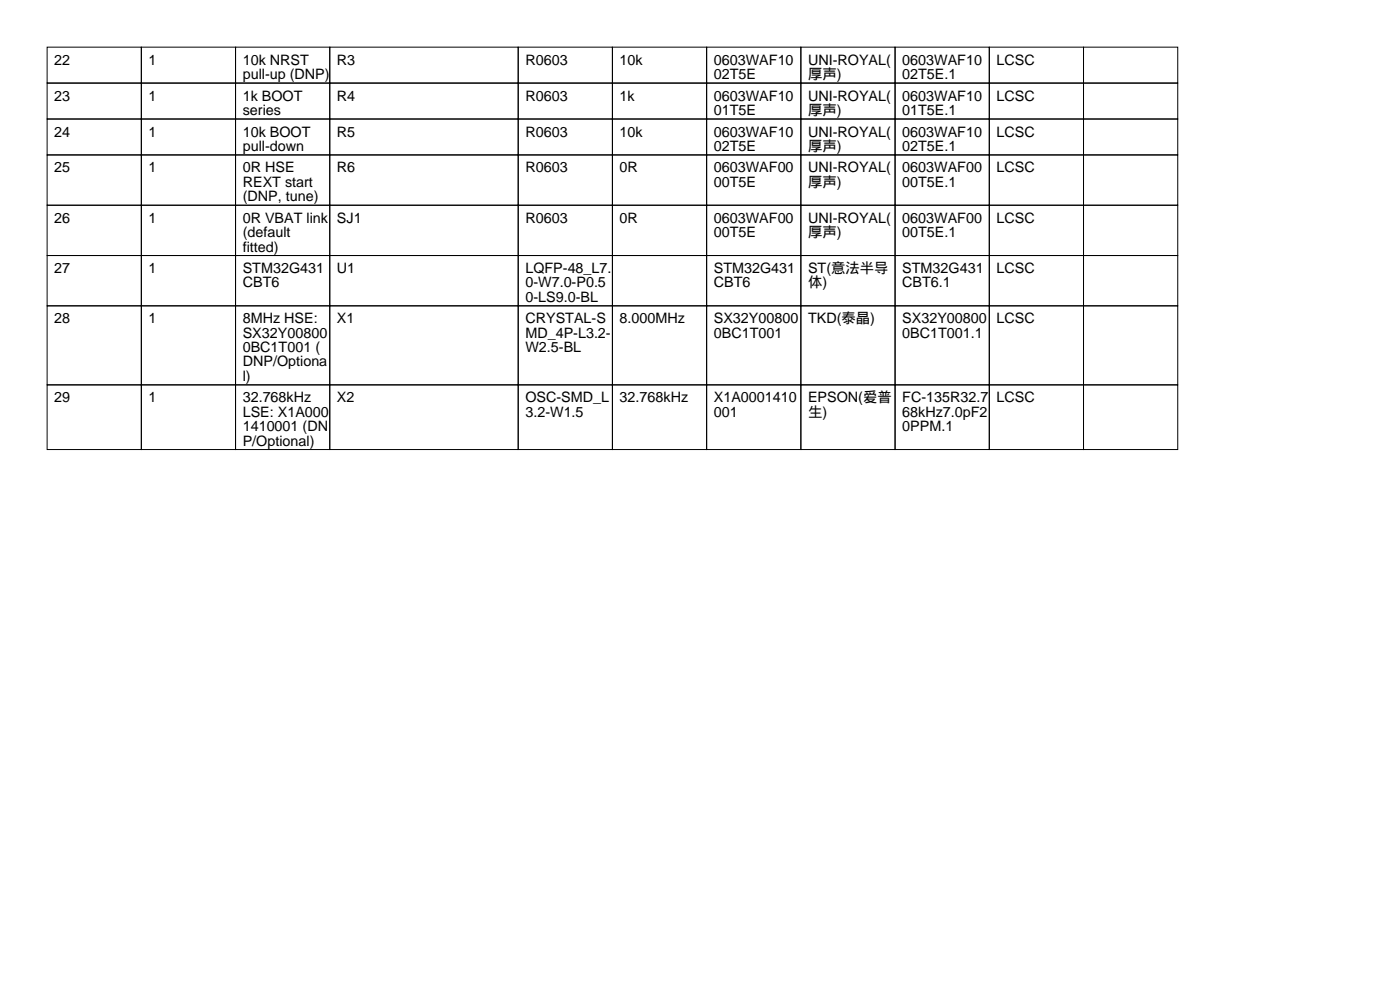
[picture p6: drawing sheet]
<svg xmlns="http://www.w3.org/2000/svg" width="297mm" height="210mm" viewBox="0 0 297 210" stroke-linecap="round" stroke-linejoin="round" font-family="sans-serif">
<defs><g id="words">
<g font-size="3">
<text x="11.5" y="13.7">22</text>
<text x="31.5" y="13.7">1</text>
<text x="51.5" y="13.7">10k NRST</text>
<text x="51.5" y="16.8">pull-up (DNP)</text>
<text x="71.5" y="13.7">R3</text>
<text x="111.5" y="13.7">R0603</text>
<text x="131.5" y="13.7">10k</text>
<text x="151.5" y="13.7">0603WAF10</text>
<text x="151.5" y="16.8">02T5E</text>
<text x="171.5" y="13.7">UNI-ROYAL(</text>
<text x="171.5" y="16.8">厚声)</text>
<text x="191.5" y="13.7">0603WAF10</text>
<text x="191.5" y="16.8">02T5E.1</text>
<text x="211.5" y="13.7">LCSC</text>
<text x="11.5" y="21.3">23</text>
<text x="31.5" y="21.3">1</text>
<text x="51.5" y="21.3">1k BOOT</text>
<text x="71.5" y="21.3">R4</text>
<text x="111.5" y="21.3">R0603</text>
<text x="131.5" y="21.3">1k</text>
<text x="151.5" y="21.3">0603WAF10</text>
<text x="171.5" y="21.3">UNI-ROYAL(</text>
<text x="191.5" y="21.3">0603WAF10</text>
<text x="211.5" y="21.3">LCSC</text>
<text x="11.5" y="29">24</text>
<text x="31.5" y="29">1</text>
<text x="51.5" y="24.4">series</text>
<text x="51.5" y="29">10k BOOT</text>
<text x="71.5" y="29">R5</text>
<text x="111.5" y="29">R0603</text>
<text x="131.5" y="29">10k</text>
<text x="151.5" y="24.4">01T5E</text>
<text x="151.5" y="29">0603WAF10</text>
<text x="171.5" y="24.4">厚声)</text>
<text x="171.5" y="29">UNI-ROYAL(</text>
<text x="191.5" y="24.4">01T5E.1</text>
<text x="191.5" y="29">0603WAF10</text>
<text x="211.5" y="29">LCSC</text>
<text x="51.5" y="32">pull-down</text>
<text x="151.5" y="32">02T5E</text>
<text x="171.5" y="32">厚声)</text>
<text x="191.5" y="32">02T5E.1</text>
<text x="11.5" y="36.6">25</text>
<text x="31.5" y="36.6">1</text>
<text x="51.5" y="36.6">0R HSE</text>
<text x="51.5" y="39.6">REXT start</text>
<text x="71.5" y="36.6">R6</text>
<text x="111.5" y="36.6">R0603</text>
<text x="131.5" y="36.6">0R</text>
<text x="151.5" y="36.6">0603WAF00</text>
<text x="151.5" y="39.6">00T5E</text>
<text x="171.5" y="36.6">UNI-ROYAL(</text>
<text x="171.5" y="39.6">厚声)</text>
<text x="191.5" y="36.6">0603WAF00</text>
<text x="191.5" y="39.6">00T5E.1</text>
<text x="211.5" y="36.6">LCSC</text>
<text x="11.5" y="47.2">26</text>
<text x="31.5" y="47.2">1</text>
<text x="51.5" y="42.7">(DNP, tune)</text>
<text x="51.5" y="47.2">0R VBAT link</text>
<text x="71.5" y="47.2">SJ1</text>
<text x="111.5" y="47.2">R0603</text>
<text x="131.5" y="47.2">0R</text>
<text x="151.5" y="47.2">0603WAF00</text>
<text x="171.5" y="47.2">UNI-ROYAL(</text>
<text x="191.5" y="47.2">0603WAF00</text>
<text x="211.5" y="47.2">LCSC</text>
<text x="51.5" y="50.3">(default</text>
<text x="51.5" y="53.3">fitted)</text>
<text x="151.5" y="50.3">00T5E</text>
<text x="171.5" y="50.3">厚声)</text>
<text x="191.5" y="50.3">00T5E.1</text>
<text x="11.5" y="57.9">27</text>
<text x="31.5" y="57.9">1</text>
<text x="51.5" y="57.9">STM32G431</text>
<text x="71.5" y="57.9">U1</text>
<text x="111.5" y="57.9">LQFP-48_L7.</text>
<text x="151.5" y="57.9">STM32G431</text>
<text x="171.5" y="57.9">ST(意法半导</text>
<text x="191.5" y="57.9">STM32G431</text>
<text x="211.5" y="57.9">LCSC</text>
<text x="51.5" y="61">CBT6</text>
<text x="111.5" y="61">0-W7.0-P0.5</text>
<text x="111.5" y="64">0-LS9.0-BL</text>
<text x="151.5" y="61">CBT6</text>
<text x="171.5" y="61">体)</text>
<text x="191.5" y="61">CBT6.1</text>
<text x="11.5" y="68.6">28</text>
<text x="31.5" y="68.6">1</text>
<text x="51.5" y="68.6">8MHz HSE:</text>
<text x="51.5" y="71.6">SX32Y00800</text>
<text x="71.5" y="68.6">X1</text>
<text x="111.5" y="68.6">CRYSTAL-S</text>
<text x="111.5" y="71.6">MD_4P-L3.2-</text>
<text x="131.5" y="68.6">8.000MHz</text>
<text x="151.5" y="68.6">SX32Y00800</text>
<text x="151.5" y="71.6">0BC1T001</text>
<text x="171.5" y="68.6">TKD(泰晶)</text>
<text x="191.5" y="68.6">SX32Y00800</text>
<text x="191.5" y="71.6">0BC1T001.1</text>
<text x="211.5" y="68.6">LCSC</text>
<text x="51.5" y="74.7">0BC1T001 (</text>
<text x="51.5" y="77.7">DNP/Optiona</text>
<text x="111.5" y="74.7">W2.5-BL</text>
<text x="51.5" y="80.8">l)</text>
<text x="11.5" y="85.3">29</text>
<text x="31.5" y="85.3">1</text>
<text x="51.5" y="85.3">32.768kHz</text>
<text x="51.5" y="88.4">LSE: X1A000</text>
<text x="71.5" y="85.3">X2</text>
<text x="111.5" y="85.3">OSC-SMD_L</text>
<text x="111.5" y="88.4">3.2-W1.5</text>
<text x="131.5" y="85.3">32.768kHz</text>
<text x="151.5" y="85.3">X1A0001410</text>
<text x="151.5" y="88.4">001</text>
<text x="171.5" y="85.3">EPSON(爱普</text>
<text x="171.5" y="88.4">生)</text>
<text x="191.5" y="85.3">FC-135R32.7</text>
<text x="191.5" y="88.4">68kHz7.0pF2</text>
<text x="211.5" y="85.3">LCSC</text>
<text x="51.5" y="91.4">1410001 (DN</text>
<text x="51.5" y="94.5">P/Optional)</text>
<text x="191.5" y="91.4">0PPM.1</text>
</g>
</g></defs>
<g fill="none" stroke="#000" stroke-width=".21">
<path d="M10 10h20v7.6h-20zM10 17.6h20v7.6h-20zM30 10h20v7.6h-20zM30 17.6h20v7.6h-20zM50 10h20v7.6h-20zM50 17.6h20v7.6h-20zM70 10h40v7.6h-40zM70 17.6h40v7.6h-40zM110 10h20v7.6h-20zM110 17.6h20v7.6h-20zM130 10h20v7.6h-20zM130 17.6h20v7.6h-20z"/>
<path d="M150 10h20v7.6h-20zM150 17.6h20v7.6h-20zM170 10h20v7.6h-20zM170 17.6h20v7.6h-20zM190 10h20v7.6h-20zM190 17.6h20v7.6h-20zM210 10h20v7.6h-20zM210 17.6h20v7.6h-20zM230 10h20v7.6h-20zM230 17.6h20v7.6h-20zM10 25.2h20v7.7h-20zM10 32.9h20v10.6h-20z"/>
<path d="M30 25.2h20v7.7h-20zM30 32.9h20v10.6h-20zM50 25.2h20v7.7h-20zM50 32.9h20v10.6h-20zM70 25.2h40v7.7h-40zM70 32.9h40v10.6h-40zM110 25.2h20v7.7h-20zM110 32.9h20v10.6h-20zM130 25.2h20v7.7h-20zM130 32.9h20v10.6h-20zM150 25.2h20v7.7h-20zM150 32.9h20v10.6h-20z"/>
<path d="M170 25.2h20v7.7h-20zM170 32.9h20v10.6h-20zM190 25.2h20v7.7h-20zM190 32.9h20v10.6h-20zM210 25.2h20v7.7h-20zM210 32.9h20v10.6h-20zM230 25.2h20v7.7h-20zM230 32.9h20v10.6h-20zM10 43.5h20v10.7h-20zM10 54.2h20v10.7h-20zM30 43.5h20v10.7h-20zM30 54.2h20v10.7h-20z"/>
<path d="M50 43.5h20v10.7h-20zM50 54.2h20v10.7h-20zM70 43.5h40v10.7h-40zM70 54.2h40v10.7h-40zM110 43.5h20v10.7h-20zM110 54.2h20v10.7h-20zM130 43.5h20v10.7h-20zM130 54.2h20v10.7h-20zM150 43.5h20v10.7h-20zM150 54.2h20v10.7h-20zM170 43.5h20v10.7h-20zM170 54.2h20v10.7h-20z"/>
<path d="M190 43.5h20v10.7h-20zM190 54.2h20v10.7h-20zM210 43.5h20v10.7h-20zM210 54.2h20v10.7h-20zM230 43.5h20v10.7h-20zM230 54.2h20v10.7h-20zM10 64.9h20v16.7h-20zM30 64.9h20v16.7h-20zM50 64.9h20v16.7h-20zM70 64.9h40v16.7h-40zM110 64.9h20v16.7h-20zM130 64.9h20v16.7h-20z"/>
<path d="M150 64.9h20v16.7h-20zM170 64.9h20v16.7h-20zM190 64.9h20v16.7h-20zM210 64.9h20v16.7h-20zM230 64.9h20v16.7h-20zM10 81.6h20v13.7h-20zM30 81.6h20v13.7h-20zM50 81.6h20v13.7h-20zM70 81.6h40v13.7h-40zM110 81.6h20v13.7h-20zM130 81.6h20v13.7h-20zM150 81.6h20v13.7h-20z"/>
<path d="M170 81.6h20v13.7h-20zM190 81.6h20v13.7h-20zM210 81.6h20v13.7h-20zM230 81.6h20v13.7h-20z"/>
</g>
<use href="#words"/>
</svg>
